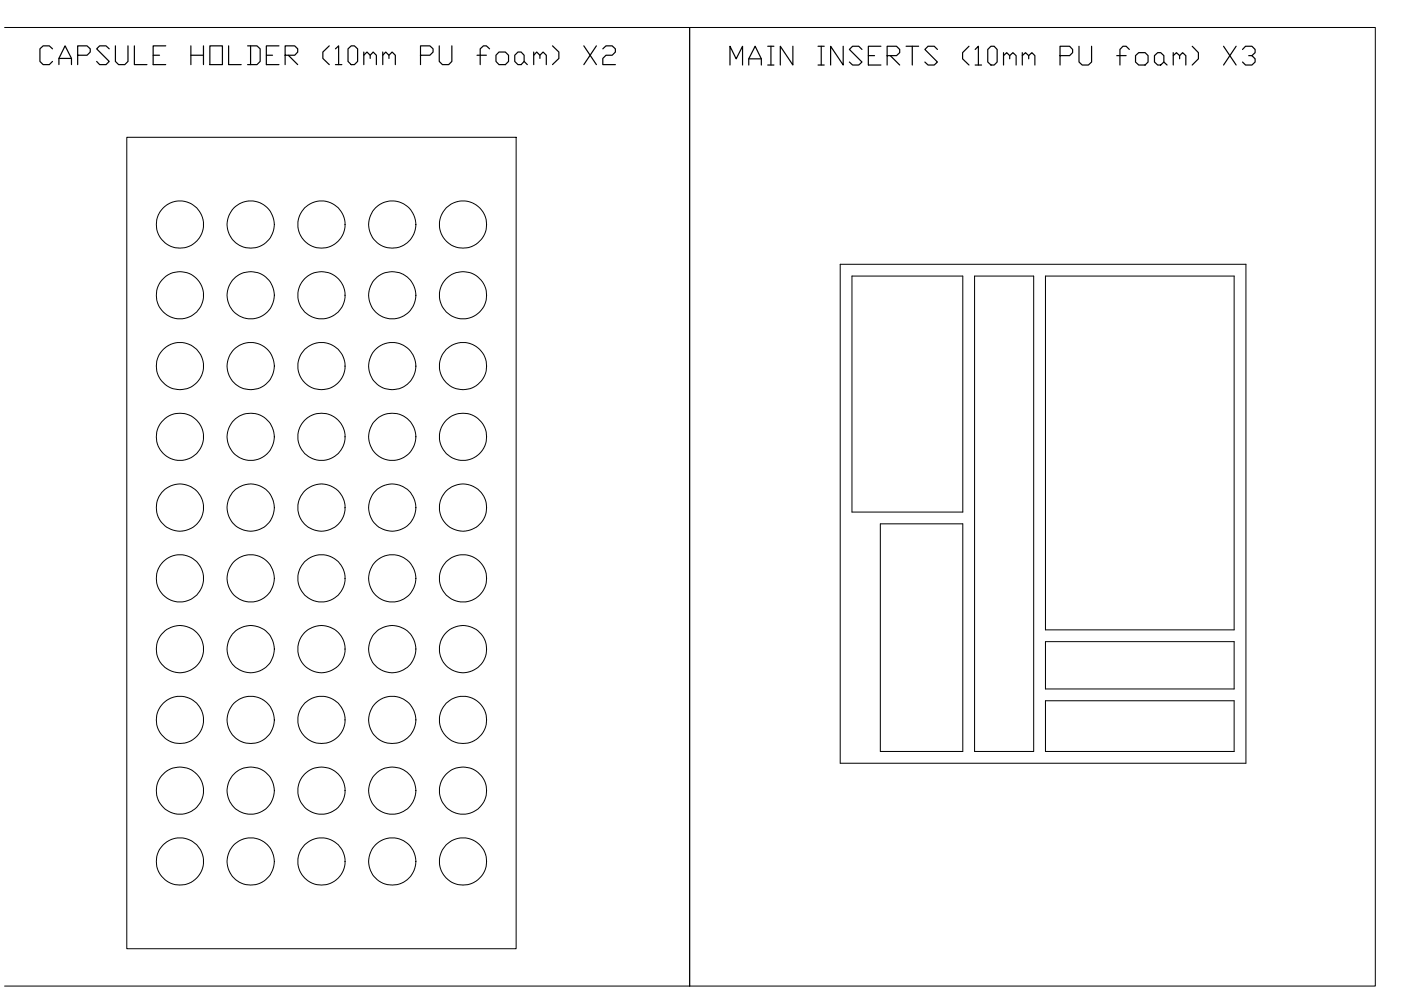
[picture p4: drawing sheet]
<svg xmlns="http://www.w3.org/2000/svg" width="297mm" height="210mm" viewBox="0 0 297 210" stroke-linecap="round" stroke-linejoin="round" font-family="sans-serif">
<!-- layer: Layer 1 -->
<g fill="none" stroke="#000" stroke-width=".21">
<path d="M26.9 29.1h82.5v172.1h-82.5zM178.1 56h86.1v105.8h-86.1zM180.6 58.5h23.5v50.1h-23.5zM206.6 58.5h12.6v100.8h-12.6zM221.7 58.5h40v75h-40zM186.6 111.1h17.5v48.2h-17.5zM221.7 136h40v10.1h-40zM221.7 148.6h40v10.7h-40z"/>
<circle cx="38.1" cy="47.6" r="5"/>
<circle cx="53.2" cy="47.6" r="5"/>
<circle cx="68.2" cy="47.6" r="5"/>
<circle cx="83.2" cy="47.6" r="5"/>
<circle cx="98.2" cy="47.6" r="5"/>
<circle cx="38.1" cy="62.6" r="5"/>
<circle cx="38.1" cy="77.6" r="5"/>
<circle cx="53.2" cy="77.6" r="5"/>
<circle cx="53.2" cy="62.6" r="5"/>
<circle cx="68.2" cy="77.6" r="5"/>
<circle cx="68.2" cy="62.6" r="5"/>
<circle cx="83.2" cy="77.6" r="5"/>
<circle cx="83.2" cy="62.6" r="5"/>
<circle cx="98.2" cy="77.6" r="5"/>
<circle cx="98.2" cy="62.6" r="5"/>
<circle cx="38.1" cy="92.6" r="5"/>
<circle cx="53.2" cy="92.6" r="5"/>
<circle cx="68.2" cy="92.6" r="5"/>
<circle cx="83.2" cy="92.6" r="5"/>
<circle cx="98.2" cy="92.6" r="5"/>
<circle cx="38.2" cy="107.6" r="5"/>
<circle cx="53.2" cy="107.6" r="5"/>
<circle cx="68.2" cy="107.6" r="5"/>
<circle cx="83.2" cy="107.6" r="5"/>
<circle cx="98.2" cy="107.6" r="5"/>
<circle cx="38.1" cy="122.6" r="5"/>
<circle cx="38.1" cy="137.6" r="5"/>
<circle cx="53.2" cy="122.6" r="5"/>
<circle cx="53.2" cy="137.6" r="5"/>
<circle cx="68.2" cy="122.6" r="5"/>
<circle cx="68.2" cy="137.6" r="5"/>
<circle cx="83.2" cy="122.6" r="5"/>
<circle cx="83.2" cy="137.6" r="5"/>
<circle cx="98.2" cy="137.6" r="5"/>
<circle cx="98.2" cy="122.6" r="5"/>
<circle cx="38.1" cy="152.6" r="5"/>
<circle cx="53.2" cy="152.7" r="5"/>
<circle cx="68.2" cy="152.6" r="5"/>
<circle cx="83.2" cy="152.6" r="5"/>
<circle cx="98.2" cy="152.7" r="5"/>
<circle cx="38.1" cy="167.6" r="5"/>
<circle cx="53.2" cy="167.6" r="5"/>
<circle cx="68.2" cy="167.6" r="5"/>
<circle cx="83.2" cy="167.6" r="5"/>
<circle cx="98.2" cy="167.6" r="5"/>
<circle cx="38.1" cy="182.7" r="5"/>
<circle cx="53.2" cy="182.7" r="5"/>
<circle cx="68.2" cy="182.7" r="5"/>
<circle cx="83.2" cy="182.7" r="5"/>
<circle cx="98.2" cy="182.7" r="5"/>
</g>
<!-- layer: 0 -->
<path d="M1 5.8h145.2v203.3h-145.2M146.2 5.8h145.4v203.3h-145.4z" fill="none" stroke="#000" stroke-width=".21"/>
<g fill="none" stroke="#000" stroke-width=".25">
<path d="M11.1 10.4l-.6-.7h-1.4l-.6 .7v2.6l.6 .7h1.4l.6-.7M12.5 13.7v-1.3l1.3-2.7 1.4 2.7v1.3M12.5 12.4h2.7M16.5 11.7h2l.6-.7v-.6l-.6-.7h-2v4M23.2 10.4l-.7-.7h-1.4l-.6 .7 2.7 2.6-.7 .7h-1.4l-.6-.7M24.5 9.7v3.3l.6 .7h1.4l.6-.7v-3.3M28.5 9.7v4h2.7M32.5 11.7h1.3M35.1 9.7h-2.6v4h2.6M40.5 11.7h2.6M40.5 9.7v4M43.1 9.7v4"/>
<path d="M44.5 9.7h2.7v4h-2.7zM48.5 9.7v4h2.6M52.5 9.7h2l.7 .7v2.6l-.7 .7h-2M53.1 9.7v4M56.5 11.7h1.3M59.1 9.7h-2.6v4h2.6M60.5 11.7h2l.6-.7v-.6l-.6-.7h-2v4M61.1 11.7l2 2M69.8 9.7l-1.3 1.3v1.4l1.3 1.3M71.1 10.4l.7-.7v4M71.1 13.7h1.4M73.8 10.4l.7-.7h.6l.7 .7v2.6l-.7 .7h-.6l-.7-.7z"/>
<path d="M77.1 11.7l.7-.7 .7 .7v.7M77.1 11v2.7M78.5 11.7l.6-.7 .7 .7v2M81.2 11.7l.6-.7 .7 .7v.7M81.2 11v2.7M82.5 11.7l.6-.7 .7 .7v2M89.2 11.7h1.9l.7-.7v-.6l-.7-.7h-1.9v4M93.1 9.7v3.3l.7 .7h1.3l.7-.7v-3.3M101.1 11.7h2M103.8 10.4l-.7-.7h-.6l-.7 .7v3.3M105.8 11h1.3l.7 .7v1.3l-.7 .7h-1.3l-.6-.7v-1.3zM109.1 11.7l.7-.7h.7l.6 .7v1.3l-.6 .7h-.7l-.7-.7z"/>
<path d="M111.1 13l.7 .7M113.2 11.7l.6-.7 .7 .7v.7M113.2 11v2.7M114.5 11.7l.6-.7 .7 .7v2M117.1 9.7l1.4 1.3v1.4l-1.4 1.3M123.8 9.7l2.6 4M126.4 9.7l-2.6 4M127.8 10.4l.7-.7h1.3l.7 .7v.6l-.7 .7h-1.3l-.7 .7v1.3h2.7M154.8 13.8v-4l1.3 2.7 1.3-2.7v4M158.8 13.8v-1.3l1.3-2.7 1.3 2.7v1.3M158.8 12.5h2.6M162.8 9.8h1.3"/>
<path d="M162.8 13.8h1.3M163.4 9.8v4M168.1 9.8v4l-2.7-4v4M173.4 9.8h1.4M173.4 13.8h1.4M174.1 9.8v4M178.8 9.8v4l-2.7-4v4M182.8 10.5l-.7-.7h-1.3l-.7 .7 2.7 2.7-.7 .6h-1.3l-.7-.6M184.1 11.8h1.3M186.8 9.8h-2.7v4h2.7M188.1 11.8h2l.7-.6v-.7l-.7-.7h-2v4M188.8 11.8l2 2"/>
<path d="M192.1 9.8h2.7M193.4 9.8v4M198.8 10.5l-.7-.7h-1.3l-.7 .7 2.7 2.7-.7 .6h-1.3l-.7-.6M205.4 9.8l-1.3 1.4v1.3l1.3 1.3M206.8 10.5l.6-.7v4M206.8 13.8h1.3M209.4 10.5l.7-.7h.7l.6 .7v2.7l-.6 .6h-.7l-.7-.6zM212.8 11.8l.6-.6 .7 .6v.7M212.8 11.2v2.6M214.1 11.8l.7-.6 .6 .6v2M216.7 11.8l.7-.6 .7 .6v.7M216.7 11.2v2.6"/>
<path d="M218.1 11.8l.7-.6 .6 .6v2M224.7 11.8h2.1l.6-.6v-.7l-.6-.7h-2.1v4M228.8 9.8v3.4l.6 .6h1.4l.6-.6v-3.4M236.8 11.8h2M239.4 10.5l-.6-.7h-.7l-.7 .7v3.3M240.7 11.8l.7-.6h1.4l.6 .6v1.4l-.6 .6h-1.4l-.7-.6zM244.8 11.8l.6-.6h.7l.7 .6v1.4l-.7 .6h-.7l-.6-.6zM246.8 13.2l.6 .6M248.8 11.8l.6-.6 .7 .6v.7M248.8 11.2v2.6M250.1 11.8l.6-.6 .7 .6v2M252.8 9.8l1.3 1.4v1.3l-1.3 1.3"/>
<path d="M259.4 9.8l2.7 4M262.1 9.8l-2.7 4M263.4 10.5l.7-.7h1.3l.7 .7v.7l-.7 .6h-.6M265.4 11.8l.7 .7v.7l-.7 .6h-1.3l-.7-.6"/>
</g>
</svg>
